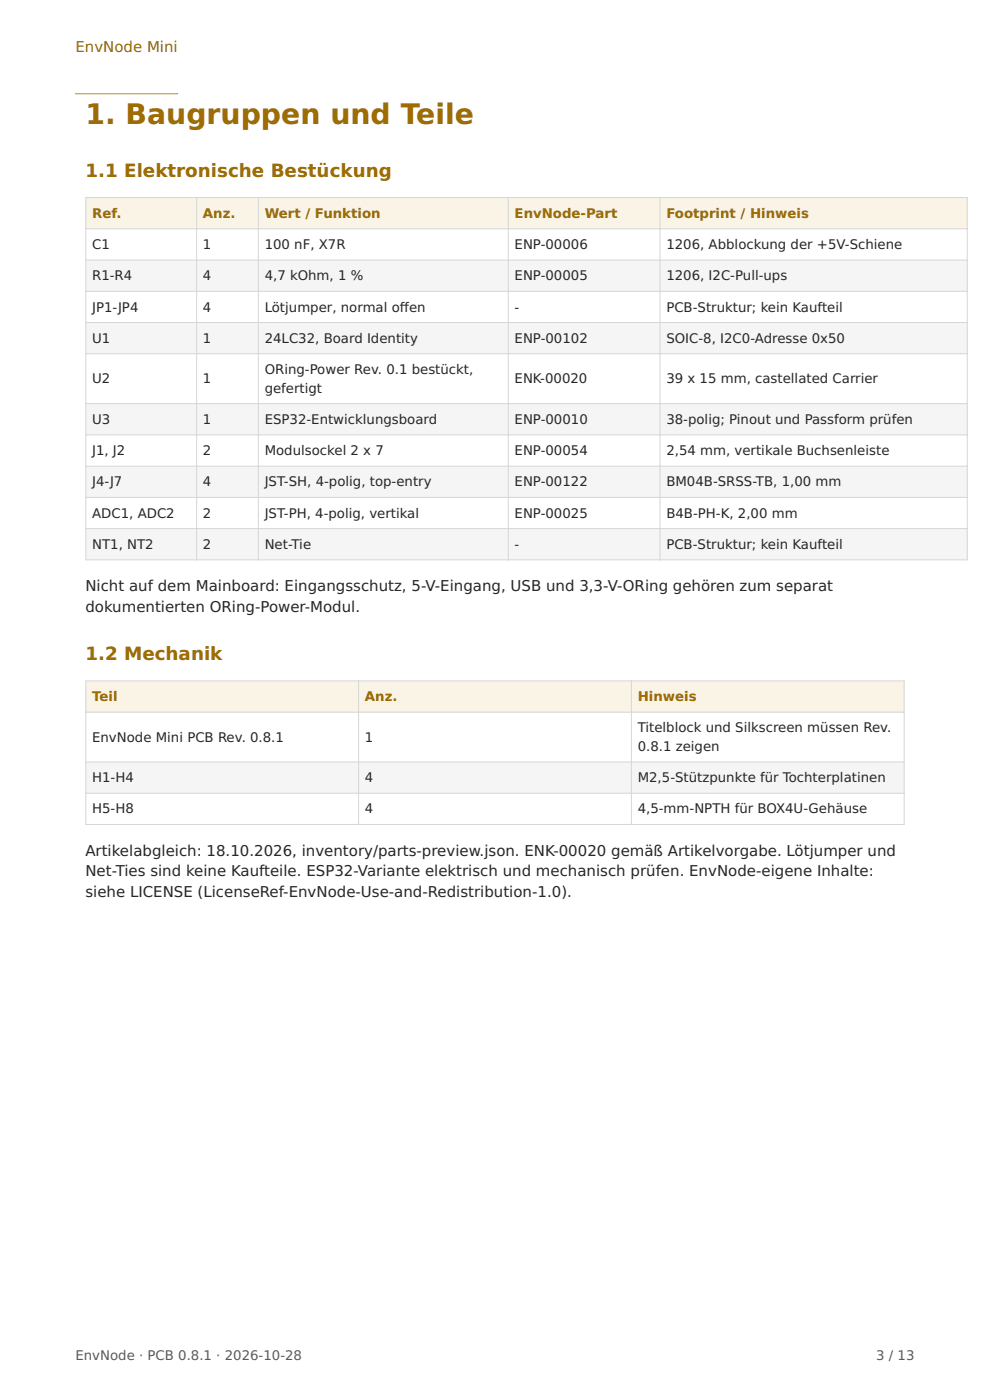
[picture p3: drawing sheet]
<svg xmlns="http://www.w3.org/2000/svg" width="210mm" height="297mm" viewBox="0 0 210 297" stroke-linecap="round" stroke-linejoin="round" font-family="sans-serif">
<defs><g id="words">
<text font-size="6" fill="#9e6c00" x="18.1" y="26.3">1. Baugruppen und Teile</text>
<g font-size="3.9" fill="#9e6c00">
<text x="18.1" y="37.5">1.1 Elektronische Bestückung</text>
<text x="18.1" y="140">1.2 Mechanik</text>
</g>
<text font-size="3.2" fill="#9e6c00" x="16" y="11">EnvNode Mini</text>
<g font-size="3.2" fill="#262626">
<text x="18.1" y="125.4">Nicht auf dem Mainboard: Eingangsschutz, 5-V-Eingang, USB und 3,3-V-ORing gehören zum separat</text>
<text x="18.1" y="129.8">dokumentierten ORing-Power-Modul.</text>
<text x="18.1" y="181.5">Artikelabgleich: 18.10.2026, inventory/parts-preview.json. ENK-00020 gemäß Artikelvorgabe. Lötjumper und</text>
<text x="18.1" y="185.9">Net-Ties sind keine Kaufteile. ESP32-Variante elektrisch und mechanisch prüfen. EnvNode-eigene Inhalte:</text>
<text x="18.1" y="190.4">siehe LICENSE (LicenseRef-EnvNode-Use-and-Redistribution-1.0).</text>
</g>
<g font-size="2.8" fill="#9e6c00">
<text x="19.5" y="46.2">Ref.</text>
<text x="43.1" y="46.2">Anz.</text>
<text x="56.1" y="46.2">Wert / Funktion</text>
<text x="109.2" y="46.2">EnvNode-Part</text>
<text x="141.3" y="46.2">Footprint / Hinweis</text>
<text x="19.5" y="148.7">Teil</text>
<text x="77.4" y="148.7">Anz.</text>
<text x="135.3" y="148.7">Hinweis</text>
</g>
<g font-size="2.8" fill="#262626">
<text x="19.5" y="52.8">C1</text>
<text x="43.1" y="52.8">1</text>
<text x="56.1" y="52.8">100 nF, X7R</text>
<text x="109.2" y="52.8">ENP-00006</text>
<text x="141.3" y="52.8">1206, Abblockung der +5V-Schiene</text>
<text x="19.5" y="59.5">R1-R4</text>
<text x="43.1" y="59.5">4</text>
<text x="56.1" y="59.5">4,7 kOhm, 1 %</text>
<text x="109.2" y="59.5">ENP-00005</text>
<text x="141.3" y="59.5">1206, I2C-Pull-ups</text>
<text x="19.5" y="66.1">JP1-JP4</text>
<text x="43.1" y="66.1">4</text>
<text x="56.1" y="66.1">Lötjumper, normal of</text>
<text x="84.8" y="66.1">fen</text>
<text x="109.2" y="66.1">-</text>
<text x="141.3" y="66.1">PCB-Struktur; kein Kaufteil</text>
<text x="19.5" y="72.7">U1</text>
<text x="43.1" y="72.7">1</text>
<text x="56.1" y="72.7">24LC32, Board Identity</text>
<text x="109.2" y="72.7">ENP-00102</text>
<text x="141.3" y="72.7">SOIC-8, I2C0-Adresse 0x50</text>
<text x="19.5" y="81.3">U2</text>
<text x="43.1" y="81.3">1</text>
<text x="56.1" y="79.3">ORing-Power Rev. 0.1 bestückt,</text>
<text x="56.1" y="83.3">gefertigt</text>
<text x="109.2" y="81.3">ENK-00020</text>
<text x="141.3" y="81.3">39 x 15 mm, castellated Carrier</text>
<text x="19.5" y="89.9">U3</text>
<text x="43.1" y="89.9">1</text>
<text x="56.1" y="89.9">ESP32-Entwicklungsboard</text>
<text x="109.2" y="89.9">ENP-00010</text>
<text x="141.3" y="89.9">38-polig; Pinout und Passform prüfen</text>
<text x="19.5" y="96.6">J1, J2</text>
<text x="43.1" y="96.6">2</text>
<text x="56.1" y="96.6">Modulsockel 2 x 7</text>
<text x="109.2" y="96.6">ENP-00054</text>
<text x="141.3" y="96.6">2,54 mm, vertikale Buchsenleiste</text>
<text x="19.5" y="103.2">J4-J7</text>
<text x="43.1" y="103.2">4</text>
<text x="56.1" y="103.2">JST-SH, 4-polig, top-entry</text>
<text x="109.2" y="103.2">ENP-00122</text>
<text x="141.3" y="103.2">BM04B-SRSS-TB, 1,00 mm</text>
<text x="19.5" y="109.8">ADC1, ADC2</text>
<text x="43.1" y="109.8">2</text>
<text x="56.1" y="109.8">JST-PH, 4-polig, vertikal</text>
<text x="109.2" y="109.8">ENP-00025</text>
<text x="141.3" y="109.8">B4B-PH-K, 2,00 mm</text>
<text x="19.5" y="116.4">NT1, NT2</text>
<text x="43.1" y="116.4">2</text>
<text x="56.1" y="116.4">Net-Tie</text>
<text x="109.2" y="116.4">-</text>
<text x="141.3" y="116.4">PCB-Struktur; kein Kaufteil</text>
<text x="135.3" y="155.4">Titelblock und Silkscreen müssen Rev.</text>
<text x="19.5" y="157.3">EnvNode Mini PCB Rev. 0.8.1</text>
<text x="77.4" y="157.3">1</text>
<text x="135.3" y="159.3">0.8.1 zeigen</text>
<text x="19.5" y="165.9">H1-H4</text>
<text x="77.4" y="165.9">4</text>
<text x="135.3" y="165.9">M2,5-Stützpunkte für Tochterplatinen</text>
<text x="19.5" y="172.6">H5-H8</text>
<text x="77.4" y="172.6">4</text>
<text x="135.3" y="172.6">4,5-mm-NPTH für BOX4U-Gehäuse</text>
</g>
<g font-size="2.8" fill="#595959">
<text x="16" y="288.5">EnvNode · PCB 0.8.1 · 2026-10-28</text>
<text x="185.9" y="288.5">3 / 13</text>
</g>
</g></defs>
<g fill="#faf4e6">
<path d="M18.2 41.9h23.5v6.6h-23.5z"/>
<path d="M41.7 41.9h13.1v6.6h-13.1z"/>
<path d="M54.8 41.9h53v6.6h-53z"/>
<path d="M107.8 41.9h32.2v6.6h-32.2z"/>
<path d="M140 41.9h65.2v6.6h-65.2z"/>
</g>
<g fill="#f5f5f5">
<path d="M18.2 55.2h23.5v6.6h-23.5z"/>
<path d="M41.7 55.2h13.1v6.6h-13.1z"/>
<path d="M54.8 55.2h53v6.6h-53z"/>
<path d="M107.8 55.2h32.2v6.6h-32.2z"/>
<path d="M140 55.2h65.2v6.6h-65.2z"/>
<path d="M18.2 68.4h23.5v6.7h-23.5z"/>
<path d="M41.7 68.4h13.1v6.7h-13.1z"/>
<path d="M54.8 68.4h53v6.7h-53z"/>
<path d="M107.8 68.4h32.2v6.7h-32.2z"/>
<path d="M140 68.4h65.2v6.7h-65.2z"/>
<path d="M18.2 85.6h23.5v6.7h-23.5z"/>
<path d="M41.7 85.6h13.1v6.7h-13.1z"/>
<path d="M54.8 85.6h53v6.7h-53z"/>
<path d="M107.8 85.6h32.2v6.7h-32.2z"/>
<path d="M140 85.6h65.2v6.7h-65.2z"/>
<path d="M18.2 98.9h23.5v6.6h-23.5z"/>
<path d="M41.7 98.9h13.1v6.6h-13.1z"/>
<path d="M54.8 98.9h53v6.6h-53z"/>
<path d="M107.8 98.9h32.2v6.6h-32.2z"/>
<path d="M140 98.9h65.2v6.6h-65.2z"/>
<path d="M18.2 112.1h23.5v6.7h-23.5z"/>
<path d="M41.7 112.1h13.1v6.7h-13.1z"/>
<path d="M54.8 112.1h53v6.7h-53z"/>
<path d="M107.8 112.1h32.2v6.7h-32.2z"/>
<path d="M140 112.1h65.2v6.7h-65.2z"/>
</g>
<g fill="none" stroke="#d6d6d6" stroke-width=".21">
<path d="M18.1 41.9h187.2M18.1 48.5h187.2M18.1 55.2h187.2M18.2 41.8v77.1M41.7 41.8v77.1M54.8 41.8v77.1M107.8 41.8v77.1M140 41.8v77.1M205.2 41.8v77.1M18.1 61.8h187.2M18.1 68.4h187.2M18.1 75.1h187.2"/>
<path d="M18.1 85.6h187.2M18.1 92.3h187.2M18.1 98.9h187.2M18.1 105.5h187.2M18.1 112.1h187.2M18.1 118.8h187.2"/>
</g>
<g fill="#faf4e6">
<path d="M18.2 144.4h57.9v6.7h-57.9z"/>
<path d="M76.1 144.4h57.8v6.7h-57.8z"/>
<path d="M133.9 144.4h57.9v6.7h-57.9z"/>
</g>
<g fill="#f5f5f5">
<path d="M18.2 161.7h57.9v6.6h-57.9z"/>
<path d="M76.1 161.7h57.8v6.6h-57.8z"/>
<path d="M133.9 161.7h57.9v6.6h-57.9z"/>
</g>
<path d="M18.1 144.4h173.8M18.1 151.1h173.8M18.2 144.4v30.6M76.1 144.4v30.6M133.9 144.4v30.6M191.8 144.4v30.6M18.1 161.7h173.8M18.1 168.3h173.8M18.1 174.9h173.8" fill="none" stroke="#d6d6d6" stroke-width=".21"/>
<path d="M16 19.8h21.7zM16 19.8h21.7v.2h-21.7z" fill-rule="evenodd" fill="#cc9319"/>
<use href="#words"/>
</svg>
